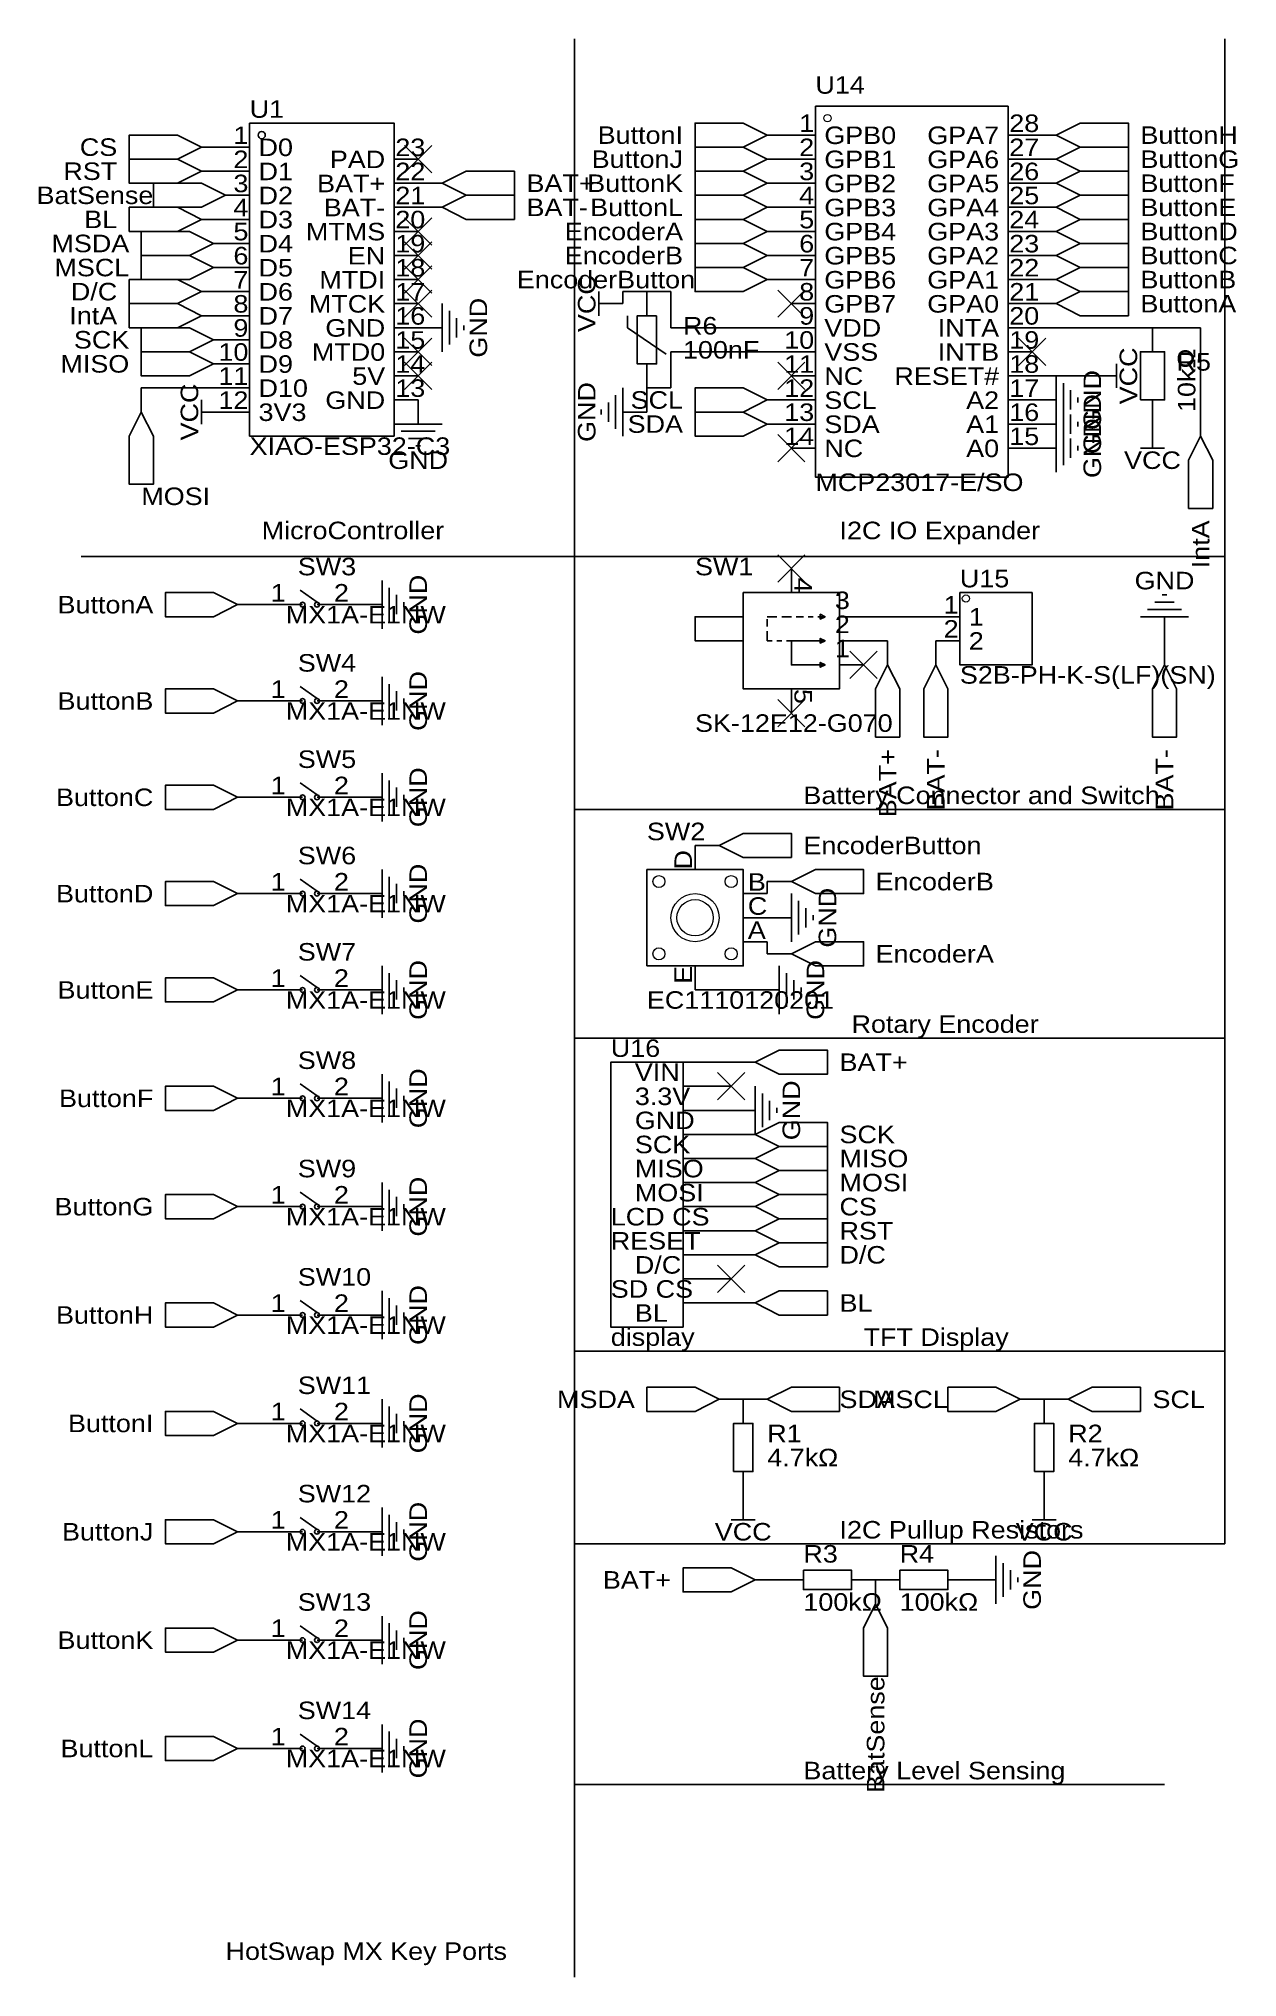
# Model space of a CAD drawing. Header units: millimetres. Extents: x -2 to 125, y 3 to 207.
import ezdxf
from ezdxf.enums import TextEntityAlignment as Align

# ---------------------------------------------------------------- set-up
doc = ezdxf.new("R2010")
doc.units = ezdxf.units.MM
doc.header["$MEASUREMENT"] = 0
doc.styles.get("Standard").update_dxf_attribs({"font": 'arial.ttf'})

msp = doc.modelspace()

# ---------------------------------------------------------------- texts
at = {"color": 1, "true_color": 0x000080, "width": 1.1}
for s, height, p in [('U14', 1.849, (80.01, 200.66)), ('U1', 1.849, (20.32, 198.12)), ('R6', 1.849, (66.04, 175.26)), ('100nF', 1.849, (66.04, 172.72)), ('R5', 1.849, (118.11, 171.45)), ('XIAO-ESP32-C3', 1.8491, (20.32, 162.56)), ('MCP23017-E/SO', 1.8491, (80.01, 158.75)), ('SW3', 1.849, (25.4, 149.86)), ('SW1', 1.849, (67.31, 149.86)), ('U15', 1.849, (95.25, 148.59)), ('MX1A-E1NW', 1.849, (24.13, 144.78)), ('SW4', 1.849, (25.4, 139.7)), ('S2B-PH-K-S(LF)(SN)', 1.8491, (95.25, 138.43)), ('MX1A-E1NW', 1.849, (24.13, 134.62)), ('SK-12E12-G070', 1.8491, (67.31, 133.35)), ('SW5', 1.849, (25.4, 129.54)), ('MX1A-E1NW', 1.849, (24.13, 124.46)), ('SW2', 1.849, (62.23, 121.92)), ('SW6', 1.849, (25.4, 119.38)), ('MX1A-E1NW', 1.849, (24.13, 114.3)), ('SW7', 1.849, (25.4, 109.22)), ('MX1A-E1NW', 1.849, (24.13, 104.14)), ('EC1110120201', 1.8491, (62.23, 104.14)), ('SW8', 1.849, (25.4, 97.79)), ('U16', 1.849, (58.42, 99.06)), ('MX1A-E1NW', 1.849, (24.13, 92.71)), ('SW9', 1.849, (25.4, 86.36)), ('MX1A-E1NW', 1.849, (24.13, 81.28)), ('SW10', 1.849, (25.4, 74.93)), ('MX1A-E1NW', 1.849, (24.13, 69.85)), ('display', 1.849, (58.42, 68.58)), ('SW11', 1.849, (25.4, 63.5)), ('MX1A-E1NW', 1.849, (24.13, 58.42)), ('R1', 1.849, (74.93, 58.42)), ('R2', 1.849, (106.68, 58.42)), ('4.7kΩ', 1.849, (74.93, 55.88)), ('4.7kΩ', 1.849, (106.68, 55.88)), ('SW12', 1.849, (25.4, 52.07)), ('MX1A-E1NW', 1.849, (24.13, 46.99)), ('R3', 1.849, (78.74, 45.72)), ('R4', 1.849, (88.9, 45.72)), ('SW13', 1.849, (25.4, 40.64)), ('100kΩ', 1.849, (78.74, 40.64)), ('100kΩ', 1.849, (88.9, 40.64)), ('MX1A-E1NW', 1.849, (24.13, 35.56)), ('SW14', 1.849, (25.4, 29.21)), ('MX1A-E1NW', 1.849, (24.13, 24.13))]:
    msp.add_text(s, height=height, dxfattribs=at).set_placement(p, align=Align.BOTTOM_LEFT)
at = {"color": 1, "true_color": 0x000000, "width": 1.1}
for s, height, p in [('1', 1.85, (79.88, 196.62)), ('1', 1.85, (20.19, 195.35)), ('2', 1.85, (79.88, 194.08)), ('GPA7', 1.849, (99.39, 195.35)), ('2', 1.85, (20.19, 192.81)), ('PAD', 1.849, (34.62, 192.81)), ('GPA6', 1.849, (99.39, 192.81)), ('3', 1.85, (20.19, 190.27)), ('BAT+', 1.849, (34.62, 190.27)), ('3', 1.85, (79.88, 191.54)), ('GPA5', 1.849, (99.39, 190.27)), ('4', 1.85, (79.88, 189)), ('GPA4', 1.849, (99.39, 187.73)), ('4', 1.85, (20.19, 187.73)), ('BAT-', 1.849, (34.62, 187.73)), ('5', 1.85, (79.88, 186.46)), ('5', 1.85, (20.19, 185.19)), ('MTMS', 1.849, (34.62, 185.19)), ('6', 1.85, (79.88, 183.92)), ('GPA3', 1.849, (99.39, 185.19)), ('6', 1.85, (20.19, 182.65)), ('EN', 1.849, (34.62, 182.65)), ('GPA2', 1.849, (99.39, 182.65)), ('7', 1.85, (20.19, 180.11)), ('MTDI', 1.849, (34.62, 180.11)), ('7', 1.85, (79.88, 181.38)), ('GPA1', 1.849, (99.39, 180.11)), ('8', 1.85, (20.19, 177.57)), ('MTCK', 1.849, (34.62, 177.57)), ('8', 1.85, (79.88, 178.84)), ('GPA0', 1.849, (99.39, 177.57)), ('9', 1.85, (79.88, 176.3)), ('9', 1.85, (20.19, 175.03)), ('GND', 1.849, (34.62, 175.03)), ('10', 1.849, (79.88, 173.76)), ('INTA', 1.849, (99.39, 175.03)), ('10', 1.849, (20.19, 172.49)), ('MTD0', 1.849, (34.62, 172.49)), ('INTB', 1.849, (99.39, 172.49)), ('11', 1.849, (20.19, 169.95)), ('5V', 1.849, (34.62, 169.95)), ('11', 1.849, (79.88, 171.22)), ('RESET#', 1.849, (99.39, 169.95)), ('12', 1.849, (20.19, 167.41)), ('GND', 1.849, (34.62, 167.41)), ('12', 1.849, (79.88, 168.68)), ('A2', 1.849, (99.39, 167.41)), ('13', 1.849, (79.88, 166.14)), ('14', 1.849, (79.88, 163.6)), ('A1', 1.849, (99.39, 164.87)), ('A0', 1.849, (99.39, 162.33)), ('1', 1.85, (24.13, 147.09)), ('1', 1.85, (95.12, 145.82)), ('2', 1.85, (95.12, 143.28)), ('1', 1.85, (24.13, 136.93)), ('1', 1.85, (24.13, 126.77)), ('1', 1.85, (24.13, 116.61)), ('1', 1.85, (24.13, 106.45)), ('1', 1.85, (24.13, 95.02)), ('1', 1.85, (24.13, 83.59)), ('1', 1.85, (24.13, 72.16)), ('1', 1.85, (24.13, 60.73)), ('1', 1.85, (24.13, 49.3)), ('1', 1.85, (24.13, 37.87)), ('1', 1.85, (24.13, 26.44))]:
    msp.add_text(s, height=height, dxfattribs=at).set_placement(p, align=Align.BOTTOM_RIGHT)
for s, height, p in [('28', 1.849, (100.46, 196.62)), ('D0', 1.849, (21.26, 194.08)), ('23', 1.849, (35.69, 194.08)), ('GPB0', 1.849, (80.95, 195.35)), ('27', 1.849, (100.46, 194.08)), ('GPB1', 1.849, (80.95, 192.81)), ('D1', 1.849, (21.26, 191.54)), ('22', 1.849, (35.69, 191.54)), ('GPB2', 1.849, (80.95, 190.27)), ('26', 1.849, (100.46, 191.54)), ('D2', 1.849, (21.26, 189)), ('21', 1.849, (35.69, 189)), ('GPB3', 1.849, (80.95, 187.73)), ('25', 1.849, (100.46, 189)), ('D3', 1.849, (21.26, 186.46)), ('20', 1.849, (35.69, 186.46)), ('24', 1.849, (100.46, 186.46)), ('D4', 1.849, (21.26, 183.92)), ('19', 1.849, (35.69, 183.92)), ('GPB4', 1.849, (80.95, 185.19)), ('23', 1.849, (100.46, 183.92)), ('GPB5', 1.849, (80.95, 182.65)), ('D5', 1.849, (21.26, 181.38)), ('18', 1.849, (35.69, 181.38)), ('GPB6', 1.849, (80.95, 180.11)), ('22', 1.849, (100.46, 181.38)), ('D6', 1.849, (21.26, 178.84)), ('17', 1.849, (35.69, 178.84)), ('GPB7', 1.849, (80.95, 177.57)), ('21', 1.849, (100.46, 178.84)), ('D7', 1.849, (21.26, 176.3)), ('16', 1.849, (35.69, 176.3)), ('20', 1.849, (100.46, 176.3)), ('D8', 1.849, (21.26, 173.76)), ('15', 1.849, (35.69, 173.76)), ('VDD', 1.849, (80.95, 175.03)), ('19', 1.849, (100.46, 173.76)), ('VSS', 1.849, (80.95, 172.49)), ('D9', 1.849, (21.26, 171.22)), ('14', 1.849, (35.69, 171.22)), ('NC', 1.849, (80.95, 169.95)), ('18', 1.849, (100.46, 171.22)), ('D10', 1.849, (21.26, 168.68)), ('13', 1.849, (35.69, 168.68)), ('SCL', 1.849, (80.95, 167.41)), ('17', 1.849, (100.46, 168.68)), ('3V3', 1.849, (21.26, 166.14)), ('16', 1.849, (100.46, 166.14)), ('SDA', 1.849, (80.95, 164.87)), ('15', 1.849, (100.46, 163.6)), ('NC', 1.849, (80.95, 162.33)), ('MicroController', 1.8491, (21.59, 153.67)), ('I2C IO Expander', 1.8491, (82.55, 153.67)), ('2', 1.85, (29.21, 147.09)), ('3', 1.85, (82.06, 146.3)), ('2', 1.85, (82.06, 143.76)), ('1', 1.85, (96.19, 144.55)), ('1', 1.85, (82.06, 141.22)), ('2', 1.85, (96.19, 142.01)), ('2', 1.85, (29.21, 136.93)), ('2', 1.85, (29.21, 126.77)), ('Battery Connector and Switch', 1.8491, (78.74, 125.73)), ('2', 1.85, (29.21, 116.61)), ('B', 1.85, (72.88, 116.59)), ('C', 1.85, (72.88, 114.05)), ('A', 1.85, (72.88, 111.51)), ('2', 1.85, (29.21, 106.45)), ('Rotary Encoder', 1.8491, (83.82, 101.6)), ('VIN', 1.849, (60.96, 96.52)), ('2', 1.85, (29.21, 95.02)), ('3.3V', 1.849, (60.96, 93.98)), ('GND', 1.849, (60.96, 91.44)), ('SCK', 1.849, (60.96, 88.9)), ('MISO', 1.849, (60.96, 86.36)), ('2', 1.85, (29.21, 83.59)), ('MOSI', 1.849, (60.96, 83.82)), ('LCD CS', 1.849, (58.42, 81.28)), ('RESET', 1.849, (58.42, 78.74)), ('D/C', 1.849, (60.96, 76.2)), ('SD CS', 1.849, (58.42, 73.66)), ('2', 1.85, (29.21, 72.16)), ('BL', 1.849, (60.96, 71.12)), ('TFT Display', 1.8491, (85.09, 68.58)), ('2', 1.85, (29.21, 60.73)), ('2', 1.85, (29.21, 49.3)), ('I2C Pullup Resistors', 1.8491, (82.55, 48.26)), ('2', 1.85, (29.21, 37.87)), ('2', 1.85, (29.21, 26.44)), ('Battery Level Sensing', 1.8491, (78.74, 22.86)), ('HotSwap MX Key Ports', 1.8491, (17.78, 3.81))]:
    msp.add_text(s, height=height, dxfattribs=at).set_placement(p, align=Align.BOTTOM_LEFT)
at = {"color": 1, "true_color": 0x000080, "width": 1.1}
for s, height, p in [('CS', 1.849, (6.35, 195.58)), ('CS', 1.849, (6.35, 195.58)), ('ButtonI', 1.849, (66.04, 196.85)), ('ButtonI', 1.849, (66.04, 196.85)), ('ButtonJ', 1.849, (66.04, 194.31)), ('ButtonJ', 1.849, (66.04, 194.31)), ('RST', 1.849, (6.35, 193.04)), ('RST', 1.849, (6.35, 193.04)), ('ButtonK', 1.849, (66.04, 191.77)), ('ButtonK', 1.849, (66.04, 191.77)), ('BatSense', 1.849, (10.16, 190.5)), ('BatSense', 1.849, (10.16, 190.5)), ('BL', 1.849, (6.35, 187.96)), ('BL', 1.849, (6.35, 187.96)), ('ButtonL', 1.849, (66.04, 189.23)), ('ButtonL', 1.849, (66.04, 189.23)), ('MSDA', 1.849, (7.62, 185.42)), ('MSDA', 1.849, (7.62, 185.42)), ('EncoderA', 1.849, (66.04, 186.69)), ('EncoderA', 1.849, (66.04, 186.69)), ('EncoderB', 1.849, (66.04, 184.15)), ('EncoderB', 1.849, (66.04, 184.15)), ('MSCL', 1.849, (7.62, 182.88)), ('MSCL', 1.849, (7.62, 182.88)), ('EncoderButton', 1.8491, (67.31, 181.61)), ('EncoderButton', 1.8491, (67.31, 181.61)), ('D/C', 1.849, (6.35, 180.34)), ('D/C', 1.849, (6.35, 180.34)), ('IntA', 1.849, (6.35, 177.8)), ('IntA', 1.849, (6.35, 177.8)), ('SCK', 1.849, (7.62, 175.26)), ('SCK', 1.849, (7.62, 175.26)), ('MISO', 1.849, (7.62, 172.72)), ('MISO', 1.849, (7.62, 172.72)), ('SCL', 1.849, (66.04, 168.91)), ('SCL', 1.849, (66.04, 168.91)), ('SDA', 1.849, (66.04, 166.37)), ('SDA', 1.849, (66.04, 166.37)), ('ButtonA', 1.849, (10.16, 147.32)), ('ButtonA', 1.849, (10.16, 147.32)), ('ButtonB', 1.849, (10.16, 137.16)), ('ButtonB', 1.849, (10.16, 137.16)), ('ButtonC', 1.849, (10.16, 127)), ('ButtonC', 1.849, (10.16, 127)), ('ButtonD', 1.849, (10.16, 116.84)), ('ButtonD', 1.849, (10.16, 116.84)), ('ButtonE', 1.849, (10.16, 106.68)), ('ButtonE', 1.849, (10.16, 106.68)), ('ButtonF', 1.849, (10.16, 95.25)), ('ButtonF', 1.849, (10.16, 95.25)), ('ButtonG', 1.849, (10.16, 83.82)), ('ButtonG', 1.849, (10.16, 83.82)), ('ButtonH', 1.849, (10.16, 72.39)), ('ButtonH', 1.849, (10.16, 72.39)), ('MSDA', 1.849, (60.96, 63.5)), ('MSDA', 1.849, (60.96, 63.5)), ('MSCL', 1.849, (93.98, 63.5)), ('MSCL', 1.849, (93.98, 63.5)), ('ButtonI', 1.849, (10.16, 60.96)), ('ButtonI', 1.849, (10.16, 60.96)), ('ButtonJ', 1.849, (10.16, 49.53)), ('ButtonJ', 1.849, (10.16, 49.53)), ('BAT+', 1.849, (64.77, 44.45)), ('BAT+', 1.849, (64.77, 44.45)), ('ButtonK', 1.849, (10.16, 38.1)), ('ButtonK', 1.849, (10.16, 38.1)), ('ButtonL', 1.849, (10.16, 26.67)), ('ButtonL', 1.849, (10.16, 26.67))]:
    msp.add_text(s, height=height, dxfattribs=at).set_placement(p, align=Align.MIDDLE_RIGHT)
for s, height, p in [('ButtonH', 1.849, (114.3, 196.85)), ('ButtonH', 1.849, (114.3, 196.85)), ('ButtonG', 1.849, (114.3, 194.31)), ('ButtonG', 1.849, (114.3, 194.31)), ('BAT+', 1.849, (49.53, 191.77)), ('BAT+', 1.849, (49.53, 191.77)), ('ButtonF', 1.849, (114.3, 191.77)), ('ButtonF', 1.849, (114.3, 191.77)), ('BAT-', 1.849, (49.53, 189.23)), ('BAT-', 1.849, (49.53, 189.23)), ('ButtonE', 1.849, (114.3, 189.23)), ('ButtonE', 1.849, (114.3, 189.23)), ('ButtonD', 1.849, (114.3, 186.69)), ('ButtonD', 1.849, (114.3, 186.69)), ('ButtonC', 1.849, (114.3, 184.15)), ('ButtonC', 1.849, (114.3, 184.15)), ('ButtonB', 1.849, (114.3, 181.61)), ('ButtonB', 1.849, (114.3, 181.61)), ('ButtonA', 1.849, (114.3, 179.07)), ('ButtonA', 1.849, (114.3, 179.07)), ('MOSI', 1.849, (8.89, 158.75)), ('MOSI', 1.849, (8.89, 158.75)), ('EncoderButton', 1.8491, (78.74, 121.92)), ('EncoderButton', 1.8491, (78.74, 121.92)), ('EncoderB', 1.849, (86.36, 118.11)), ('EncoderB', 1.849, (86.36, 118.11)), ('EncoderA', 1.849, (86.36, 110.49)), ('EncoderA', 1.849, (86.36, 110.49)), ('BAT+', 1.849, (82.55, 99.06)), ('BAT+', 1.849, (82.55, 99.06)), ('SCK', 1.849, (82.55, 91.44)), ('SCK', 1.849, (82.55, 91.44)), ('MISO', 1.849, (82.55, 88.9)), ('MISO', 1.849, (82.55, 88.9)), ('MOSI', 1.849, (82.55, 86.36)), ('MOSI', 1.849, (82.55, 86.36)), ('CS', 1.849, (82.55, 83.82)), ('CS', 1.849, (82.55, 83.82)), ('RST', 1.849, (82.55, 81.28)), ('RST', 1.849, (82.55, 81.28)), ('D/C', 1.849, (82.55, 78.74)), ('D/C', 1.849, (82.55, 78.74)), ('BL', 1.849, (82.55, 73.66)), ('BL', 1.849, (82.55, 73.66)), ('SDA', 1.849, (82.55, 63.5)), ('SDA', 1.849, (82.55, 63.5)), ('SCL', 1.849, (115.57, 63.5)), ('SCL', 1.849, (115.57, 63.5))]:
    msp.add_text(s, height=height, dxfattribs=at).set_placement(p, align=Align.MIDDLE_LEFT)
for s, p in [('VCC', (55.88, 179.07)), ('VCC', (55.88, 179.07)), ('GND', (44.45, 176.53)), ('GND', (44.45, 176.53)), ('VCC', (113.03, 171.45)), ('VCC', (113.03, 171.45)), ('GND', (109.22, 168.91)), ('GND', (109.22, 168.91)), ('VCC', (13.97, 167.64)), ('VCC', (13.97, 167.64)), ('GND', (55.88, 167.64)), ('GND', (55.88, 167.64)), ('GND', (109.22, 166.37)), ('GND', (109.22, 166.37)), ('GND', (109.22, 163.83)), ('GND', (109.22, 163.83)), ('GND', (38.1, 147.32)), ('GND', (38.1, 147.32)), ('GND', (38.1, 137.16)), ('GND', (38.1, 137.16)), ('GND', (38.1, 127)), ('GND', (38.1, 127)), ('GND', (38.1, 116.84)), ('GND', (38.1, 116.84)), ('GND', (81.28, 114.3)), ('GND', (81.28, 114.3)), ('GND', (38.1, 106.68)), ('GND', (38.1, 106.68)), ('GND', (80.01, 106.68)), ('GND', (80.01, 106.68)), ('GND', (38.1, 95.25)), ('GND', (38.1, 95.25)), ('GND', (77.47, 93.98)), ('GND', (77.47, 93.98)), ('GND', (38.1, 83.82)), ('GND', (38.1, 83.82)), ('GND', (38.1, 72.39)), ('GND', (38.1, 72.39)), ('GND', (38.1, 60.96)), ('GND', (38.1, 60.96)), ('GND', (38.1, 49.53)), ('GND', (38.1, 49.53)), ('GND', (102.87, 44.45)), ('GND', (102.87, 44.45)), ('GND', (38.1, 38.1)), ('GND', (38.1, 38.1)), ('GND', (38.1, 26.67)), ('GND', (38.1, 26.67))]:
    msp.add_text(s, height=1.849, rotation=90, dxfattribs=at).set_placement(p, align=Align.MIDDLE_CENTER)
msp.add_text('10kΩ', height=1.849, rotation=90, dxfattribs=at).set_placement((120.65, 167.64), align=Align.BOTTOM_LEFT)
for s, p in [('GND', (38.1, 162.56)), ('GND', (38.1, 162.56)), ('VCC', (115.57, 162.56)), ('VCC', (115.57, 162.56)), ('GND', (116.84, 149.86)), ('GND', (116.84, 149.86)), ('VCC', (72.39, 49.53)), ('VCC', (72.39, 49.53)), ('VCC', (104.14, 49.53)), ('VCC', (104.14, 49.53))]:
    msp.add_text(s, height=1.849, dxfattribs=at).set_placement(p, align=Align.MIDDLE_CENTER)
for s, p in [('IntA', (120.65, 156.21)), ('IntA', (120.65, 156.21)), ('BAT+', (87.63, 132.08)), ('BAT+', (87.63, 132.08)), ('BAT-', (92.71, 132.08)), ('BAT-', (92.71, 132.08)), ('BAT-', (116.84, 132.08)), ('BAT-', (116.84, 132.08)), ('BatSense', (86.36, 34.29)), ('BatSense', (86.36, 34.29))]:
    msp.add_text(s, height=1.849, rotation=90, dxfattribs=at).set_placement(p, align=Align.MIDDLE_RIGHT)
at = {"color": 1, "true_color": 0x000000, "width": 1.1}
for s, rotation, p in [('4', 270, (77.24, 148.59)), ('E', 90, (67.54, 109.22))]:
    msp.add_text(s, height=1.85, rotation=rotation, dxfattribs=at).set_placement(p, align=Align.BOTTOM_RIGHT)
for s, rotation, p in [('5', 270, (77.24, 138.43)), ('D', 90, (67.54, 119.38))]:
    msp.add_text(s, height=1.85, rotation=rotation, dxfattribs=at).set_placement(p, align=Align.BOTTOM_LEFT)

# ---------------------------------------------------------------- linework, layer by layer
at = {"color": 1, "true_color": 0x000000}
for points in [[(2.54, 152.4), (54.61, 152.4), (54.61, 180.34), (54.61, 207.01)], [(54.61, 152.4), (123.19, 152.4), (123.19, 207.01)], [(54.61, 152.4), (54.61, 2.54)], [(54.61, 125.73), (123.19, 125.73), (123.19, 152.4)], [(54.61, 101.6), (123.19, 101.6), (123.19, 125.73)], [(54.61, 68.58), (123.19, 68.58), (123.19, 101.6)], [(54.61, 48.26), (123.19, 48.26), (123.19, 68.58)], [(54.61, 22.86), (116.84, 22.86)]]:
    msp.add_lwpolyline(points, dxfattribs=at)
at = {"color": 1, "true_color": 0xa00000}
for points in [[(80.01, 199.9), (80.01, 160.78), (100.33, 160.78), (100.33, 199.9)], [(15.24, 195.58), (12.7, 196.85), (7.62, 196.85), (7.62, 194.31), (12.7, 194.31)], [(20.32, 198.12), (20.32, 165.1), (35.56, 165.1), (35.56, 198.12)], [(74.93, 196.85), (72.39, 198.12), (67.31, 198.12), (67.31, 195.58), (72.39, 195.58)], [(105.41, 196.85), (107.95, 195.58), (113.03, 195.58), (113.03, 198.12), (107.95, 198.12)], [(15.24, 193.04), (12.7, 194.31), (7.62, 194.31), (7.62, 191.77), (12.7, 191.77)], [(74.93, 194.31), (72.39, 195.58), (67.31, 195.58), (67.31, 193.04), (72.39, 193.04)], [(105.41, 194.31), (107.95, 193.04), (113.03, 193.04), (113.03, 195.58), (107.95, 195.58)], [(40.64, 191.77), (43.18, 190.5), (48.26, 190.5), (48.26, 193.04), (43.18, 193.04)], [(74.93, 191.77), (72.39, 193.04), (67.31, 193.04), (67.31, 190.5), (72.39, 190.5)], [(105.41, 191.77), (107.95, 190.5), (113.03, 190.5), (113.03, 193.04), (107.95, 193.04)], [(17.78, 190.5), (15.24, 191.77), (10.16, 191.77), (10.16, 189.23), (15.24, 189.23)], [(40.64, 189.23), (43.18, 187.96), (48.26, 187.96), (48.26, 190.5), (43.18, 190.5)], [(74.93, 189.23), (72.39, 190.5), (67.31, 190.5), (67.31, 187.96), (72.39, 187.96)], [(105.41, 189.23), (107.95, 187.96), (113.03, 187.96), (113.03, 190.5), (107.95, 190.5)], [(15.24, 187.96), (12.7, 189.23), (7.62, 189.23), (7.62, 186.69), (12.7, 186.69)], [(16.51, 185.42), (13.97, 186.69), (8.89, 186.69), (8.89, 184.15), (13.97, 184.15)], [(74.93, 186.69), (72.39, 187.96), (67.31, 187.96), (67.31, 185.42), (72.39, 185.42)], [(105.41, 186.69), (107.95, 185.42), (113.03, 185.42), (113.03, 187.96), (107.95, 187.96)], [(16.51, 182.88), (13.97, 184.15), (8.89, 184.15), (8.89, 181.61), (13.97, 181.61)], [(74.93, 184.15), (72.39, 185.42), (67.31, 185.42), (67.31, 182.88), (72.39, 182.88)], [(105.41, 184.15), (107.95, 182.88), (113.03, 182.88), (113.03, 185.42), (107.95, 185.42)], [(74.93, 181.61), (72.39, 182.88), (67.31, 182.88), (67.31, 180.34), (72.39, 180.34)], [(105.41, 181.61), (107.95, 180.34), (113.03, 180.34), (113.03, 182.88), (107.95, 182.88)], [(15.24, 180.34), (12.7, 181.61), (7.62, 181.61), (7.62, 179.07), (12.7, 179.07)], [(105.41, 179.07), (107.95, 177.8), (113.03, 177.8), (113.03, 180.34), (107.95, 180.34)], [(15.24, 177.8), (12.7, 179.07), (7.62, 179.07), (7.62, 176.53), (12.7, 176.53)], [(16.51, 175.26), (13.97, 176.53), (8.89, 176.53), (8.89, 173.99), (13.97, 173.99)], [(63.25, 177.8), (61.21, 177.8), (61.21, 172.72), (63.25, 172.72)], [(16.51, 172.72), (13.97, 173.99), (8.89, 173.99), (8.89, 171.45), (13.97, 171.45)], [(114.3, 168.91), (116.84, 168.91), (116.84, 173.99), (114.3, 173.99)], [(74.93, 168.91), (72.39, 170.18), (67.31, 170.18), (67.31, 167.64), (72.39, 167.64)], [(8.89, 167.64), (7.62, 165.1), (7.62, 160.02), (10.16, 160.02), (10.16, 165.1)], [(74.93, 166.37), (72.39, 167.64), (67.31, 167.64), (67.31, 165.1), (72.39, 165.1)], [(120.65, 165.1), (119.38, 162.56), (119.38, 157.48), (121.92, 157.48), (121.92, 162.56)], [(19.05, 147.32), (16.51, 148.59), (11.43, 148.59), (11.43, 146.05), (16.51, 146.05)], [(82.55, 148.59), (72.39, 148.59), (72.39, 138.43), (82.55, 138.43)], [(95.25, 148.59), (95.25, 140.97), (102.87, 140.97), (102.87, 148.59)], [(72.39, 146.05), (67.31, 146.05), (67.31, 143.51), (72.39, 143.51)], [(87.63, 140.97), (86.36, 138.43), (86.36, 133.35), (88.9, 133.35), (88.9, 138.43)], [(92.71, 140.97), (91.44, 138.43), (91.44, 133.35), (93.98, 133.35), (93.98, 138.43)], [(116.84, 140.97), (115.57, 138.43), (115.57, 133.35), (118.11, 133.35), (118.11, 138.43)], [(19.05, 137.16), (16.51, 138.43), (11.43, 138.43), (11.43, 135.89), (16.51, 135.89)], [(19.05, 127), (16.51, 128.27), (11.43, 128.27), (11.43, 125.73), (16.51, 125.73)], [(69.85, 121.92), (72.39, 120.65), (77.47, 120.65), (77.47, 123.19), (72.39, 123.19)], [(62.23, 109.22), (72.39, 109.22), (72.39, 119.38), (62.23, 119.38)], [(77.47, 118.11), (80.01, 116.84), (85.09, 116.84), (85.09, 119.38), (80.01, 119.38)], [(19.05, 116.84), (16.51, 118.11), (11.43, 118.11), (11.43, 115.57), (16.51, 115.57)], [(77.47, 110.49), (80.01, 109.22), (85.09, 109.22), (85.09, 111.76), (80.01, 111.76)], [(19.05, 106.68), (16.51, 107.95), (11.43, 107.95), (11.43, 105.41), (16.51, 105.41)], [(73.66, 99.06), (76.2, 97.79), (81.28, 97.79), (81.28, 100.33), (76.2, 100.33)], [(66.04, 99.06), (58.42, 99.06), (58.42, 71.12), (66.04, 71.12)], [(19.05, 95.25), (16.51, 96.52), (11.43, 96.52), (11.43, 93.98), (16.51, 93.98)], [(73.66, 91.44), (76.2, 90.17), (81.28, 90.17), (81.28, 92.71), (76.2, 92.71)], [(73.66, 88.9), (76.2, 87.63), (81.28, 87.63), (81.28, 90.17), (76.2, 90.17)], [(73.66, 86.36), (76.2, 85.09), (81.28, 85.09), (81.28, 87.63), (76.2, 87.63)], [(19.05, 83.82), (16.51, 85.09), (11.43, 85.09), (11.43, 82.55), (16.51, 82.55)], [(73.66, 83.82), (76.2, 82.55), (81.28, 82.55), (81.28, 85.09), (76.2, 85.09)], [(73.66, 81.28), (76.2, 80.01), (81.28, 80.01), (81.28, 82.55), (76.2, 82.55)], [(73.66, 78.74), (76.2, 77.47), (81.28, 77.47), (81.28, 80.01), (76.2, 80.01)], [(19.05, 72.39), (16.51, 73.66), (11.43, 73.66), (11.43, 71.12), (16.51, 71.12)], [(73.66, 73.66), (76.2, 72.39), (81.28, 72.39), (81.28, 74.93), (76.2, 74.93)], [(69.85, 63.5), (67.31, 64.77), (62.23, 64.77), (62.23, 62.23), (67.31, 62.23)], [(74.93, 63.5), (77.47, 62.23), (82.55, 62.23), (82.55, 64.77), (77.47, 64.77)], [(101.6, 63.5), (99.06, 64.77), (93.98, 64.77), (93.98, 62.23), (99.06, 62.23)], [(106.68, 63.5), (109.22, 62.23), (114.3, 62.23), (114.3, 64.77), (109.22, 64.77)], [(19.05, 60.96), (16.51, 62.23), (11.43, 62.23), (11.43, 59.69), (16.51, 59.69)], [(71.37, 55.88), (73.41, 55.88), (73.41, 60.96), (71.37, 60.96)], [(103.12, 55.88), (105.16, 55.88), (105.16, 60.96), (103.12, 60.96)], [(19.05, 49.53), (16.51, 50.8), (11.43, 50.8), (11.43, 48.26), (16.51, 48.26)], [(73.66, 44.45), (71.12, 45.72), (66.04, 45.72), (66.04, 43.18), (71.12, 43.18)], [(78.74, 45.47), (78.74, 43.43), (83.82, 43.43), (83.82, 45.47)], [(88.9, 45.47), (88.9, 43.43), (93.98, 43.43), (93.98, 45.47)], [(86.36, 41.91), (85.09, 39.37), (85.09, 34.29), (87.63, 34.29), (87.63, 39.37)], [(19.05, 38.1), (16.51, 39.37), (11.43, 39.37), (11.43, 36.83), (16.51, 36.83)], [(19.05, 26.67), (16.51, 27.94), (11.43, 27.94), (11.43, 25.4), (16.51, 25.4)]]:
    msp.add_lwpolyline(points, close=True, dxfattribs=at)
at = {"color": 1, "true_color": 0x880000}
for points in [[(77.47, 196.85), (74.93, 196.85)], [(77.47, 196.85), (80.01, 196.85)], [(102.87, 196.85), (100.33, 196.85)], [(102.87, 196.85), (105.41, 196.85)], [(17.78, 195.58), (15.24, 195.58)], [(17.78, 195.58), (20.32, 195.58)], [(38.1, 194.31), (35.56, 194.31)], [(77.47, 194.31), (74.93, 194.31)], [(77.47, 194.31), (80.01, 194.31)], [(102.87, 194.31), (100.33, 194.31)], [(102.87, 194.31), (105.41, 194.31)], [(17.78, 193.04), (15.24, 193.04)], [(17.78, 193.04), (20.32, 193.04)], [(17.78, 190.5), (20.32, 190.5)], [(20.32, 190.5), (17.78, 190.5)], [(38.1, 191.77), (35.56, 191.77)], [(38.1, 191.77), (40.64, 191.77)], [(77.47, 191.77), (74.93, 191.77)], [(77.47, 191.77), (80.01, 191.77)], [(102.87, 191.77), (100.33, 191.77)], [(102.87, 191.77), (105.41, 191.77)], [(38.1, 189.23), (35.56, 189.23)], [(38.1, 189.23), (40.64, 189.23)], [(77.47, 189.23), (74.93, 189.23)], [(77.47, 189.23), (80.01, 189.23)], [(102.87, 189.23), (100.33, 189.23)], [(102.87, 189.23), (105.41, 189.23)], [(17.78, 187.96), (15.24, 187.96)], [(17.78, 187.96), (20.32, 187.96)], [(38.1, 186.69), (35.56, 186.69)], [(77.47, 186.69), (74.93, 186.69)], [(77.47, 186.69), (80.01, 186.69)], [(102.87, 186.69), (100.33, 186.69)], [(102.87, 186.69), (105.41, 186.69)], [(19.05, 185.42), (16.51, 185.42)], [(17.78, 185.42), (20.32, 185.42)], [(38.1, 184.15), (35.56, 184.15)], [(77.47, 184.15), (74.93, 184.15)], [(77.47, 184.15), (80.01, 184.15)], [(102.87, 184.15), (100.33, 184.15)], [(102.87, 184.15), (105.41, 184.15)], [(19.05, 182.88), (16.51, 182.88)], [(17.78, 182.88), (20.32, 182.88)], [(17.78, 180.34), (15.24, 180.34)], [(17.78, 180.34), (20.32, 180.34)], [(38.1, 181.61), (35.56, 181.61)], [(62.23, 180.34), (62.23, 177.8)], [(77.47, 181.61), (74.93, 181.61)], [(77.47, 181.61), (80.01, 181.61)], [(102.87, 181.61), (100.33, 181.61)], [(102.87, 181.61), (105.41, 181.61)], [(38.1, 179.07), (35.56, 179.07)], [(59.69, 179.07), (58.42, 179.07)], [(77.47, 179.07), (80.01, 179.07)], [(102.87, 179.07), (100.33, 179.07)], [(102.87, 179.07), (105.41, 179.07)], [(17.78, 177.8), (15.24, 177.8)], [(17.78, 177.8), (20.32, 177.8)], [(38.1, 176.53), (35.56, 176.53)], [(38.1, 176.53), (40.64, 176.53)], [(77.47, 176.53), (80.01, 176.53)], [(102.87, 176.53), (100.33, 176.53)], [(115.57, 176.53), (115.57, 173.99)], [(19.05, 175.26), (16.51, 175.26)], [(17.78, 175.26), (20.32, 175.26)], [(38.1, 173.99), (35.56, 173.99)], [(77.47, 173.99), (80.01, 173.99)], [(102.87, 173.99), (100.33, 173.99)], [(19.05, 172.72), (16.51, 172.72)], [(17.78, 172.72), (20.32, 172.72)], [(62.23, 170.18), (62.23, 172.72)], [(8.89, 170.18), (8.89, 167.64)], [(17.78, 170.18), (20.32, 170.18)], [(38.1, 171.45), (35.56, 171.45)], [(77.47, 171.45), (80.01, 171.45)], [(102.87, 171.45), (100.33, 171.45)], [(109.22, 171.45), (110.49, 171.45)], [(38.1, 168.91), (35.56, 168.91)], [(38.1, 168.91), (38.1, 166.37)], [(77.47, 168.91), (74.93, 168.91)], [(77.47, 168.91), (80.01, 168.91)], [(102.87, 168.91), (100.33, 168.91)], [(102.87, 168.91), (105.41, 168.91)], [(115.57, 166.37), (115.57, 168.91)], [(17.78, 167.64), (16.51, 167.64)], [(17.78, 167.64), (20.32, 167.64)], [(62.23, 167.64), (59.69, 167.64)], [(77.47, 166.37), (74.93, 166.37)], [(77.47, 166.37), (80.01, 166.37)], [(102.87, 166.37), (100.33, 166.37)], [(102.87, 166.37), (105.41, 166.37)], [(115.57, 166.37), (115.57, 165.1)], [(120.65, 167.64), (120.65, 165.1)], [(77.47, 163.83), (80.01, 163.83)], [(102.87, 163.83), (100.33, 163.83)], [(102.87, 163.83), (105.41, 163.83)], [(77.47, 151.13), (77.47, 148.59)], [(21.59, 147.32), (19.05, 147.32)], [(21.59, 147.32), (24.13, 147.32)], [(31.75, 147.32), (29.21, 147.32)], [(31.75, 147.32), (34.29, 147.32)], [(85.09, 146.05), (82.55, 146.05)], [(92.71, 146.05), (95.25, 146.05)], [(116.84, 143.51), (116.84, 146.05)], [(85.09, 143.51), (82.55, 143.51)], [(87.63, 143.51), (87.63, 140.97)], [(92.71, 143.51), (95.25, 143.51)], [(92.71, 143.51), (92.71, 140.97)], [(116.84, 143.51), (116.84, 140.97)], [(85.09, 140.97), (82.55, 140.97)], [(21.59, 137.16), (19.05, 137.16)], [(21.59, 137.16), (24.13, 137.16)], [(31.75, 137.16), (29.21, 137.16)], [(31.75, 137.16), (34.29, 137.16)], [(77.47, 135.89), (77.47, 138.43)], [(21.59, 127), (19.05, 127)], [(21.59, 127), (24.13, 127)], [(31.75, 127), (29.21, 127)], [(31.75, 127), (34.29, 127)], [(67.31, 121.92), (67.31, 119.38)], [(67.31, 121.92), (69.85, 121.92)], [(21.59, 116.84), (19.05, 116.84)], [(21.59, 116.84), (24.13, 116.84)], [(31.75, 116.84), (29.21, 116.84)], [(31.75, 116.84), (34.29, 116.84)], [(74.93, 116.84), (72.39, 116.84)], [(74.93, 118.11), (77.47, 118.11)], [(74.93, 114.3), (72.39, 114.3)], [(74.93, 114.3), (77.47, 114.3)], [(74.93, 111.76), (72.39, 111.76)], [(74.93, 110.49), (77.47, 110.49)], [(67.31, 106.68), (67.31, 109.22)], [(21.59, 106.68), (19.05, 106.68)], [(21.59, 106.68), (24.13, 106.68)], [(31.75, 106.68), (29.21, 106.68)], [(31.75, 106.68), (34.29, 106.68)], [(73.66, 106.68), (76.2, 106.68)], [(71.12, 99.06), (66.04, 99.06)], [(71.12, 99.06), (73.66, 99.06)], [(71.12, 96.52), (66.04, 96.52)], [(21.59, 95.25), (19.05, 95.25)], [(21.59, 95.25), (24.13, 95.25)], [(31.75, 95.25), (29.21, 95.25)], [(31.75, 95.25), (34.29, 95.25)], [(71.12, 93.98), (66.04, 93.98)], [(71.12, 93.98), (73.66, 93.98)], [(71.12, 91.44), (66.04, 91.44)], [(71.12, 91.44), (73.66, 91.44)], [(71.12, 88.9), (66.04, 88.9)], [(71.12, 88.9), (73.66, 88.9)], [(71.12, 86.36), (66.04, 86.36)], [(71.12, 86.36), (73.66, 86.36)], [(21.59, 83.82), (19.05, 83.82)], [(21.59, 83.82), (24.13, 83.82)], [(31.75, 83.82), (29.21, 83.82)], [(31.75, 83.82), (34.29, 83.82)], [(71.12, 83.82), (66.04, 83.82)], [(71.12, 83.82), (73.66, 83.82)], [(71.12, 81.28), (66.04, 81.28)], [(71.12, 81.28), (73.66, 81.28)], [(71.12, 78.74), (66.04, 78.74)], [(71.12, 78.74), (73.66, 78.74)], [(71.12, 76.2), (66.04, 76.2)], [(71.12, 73.66), (66.04, 73.66)], [(71.12, 73.66), (73.66, 73.66)], [(21.59, 72.39), (19.05, 72.39)], [(21.59, 72.39), (24.13, 72.39)], [(31.75, 72.39), (29.21, 72.39)], [(31.75, 72.39), (34.29, 72.39)], [(72.39, 63.5), (69.85, 63.5)], [(72.39, 63.5), (72.39, 60.96)], [(72.39, 63.5), (74.93, 63.5)], [(104.14, 63.5), (101.6, 63.5)], [(104.14, 63.5), (104.14, 60.96)], [(104.14, 63.5), (106.68, 63.5)], [(21.59, 60.96), (19.05, 60.96)], [(21.59, 60.96), (24.13, 60.96)], [(31.75, 60.96), (29.21, 60.96)], [(31.75, 60.96), (34.29, 60.96)], [(72.39, 53.34), (72.39, 55.88)], [(104.14, 53.34), (104.14, 55.88)], [(72.39, 53.34), (72.39, 52.07)], [(104.14, 53.34), (104.14, 52.07)], [(21.59, 49.53), (19.05, 49.53)], [(21.59, 49.53), (24.13, 49.53)], [(31.75, 49.53), (29.21, 49.53)], [(31.75, 49.53), (34.29, 49.53)], [(76.2, 44.45), (73.66, 44.45)], [(76.2, 44.45), (78.74, 44.45)], [(86.36, 44.45), (83.82, 44.45)], [(86.36, 44.45), (88.9, 44.45)], [(86.36, 44.45), (86.36, 41.91)], [(96.52, 44.45), (93.98, 44.45)], [(96.52, 44.45), (99.06, 44.45)], [(21.59, 38.1), (19.05, 38.1)], [(21.59, 38.1), (24.13, 38.1)], [(31.75, 38.1), (29.21, 38.1)], [(31.75, 38.1), (34.29, 38.1)], [(21.59, 26.67), (19.05, 26.67)], [(21.59, 26.67), (24.13, 26.67)], [(31.75, 26.67), (29.21, 26.67)], [(31.75, 26.67), (34.29, 26.67)]]:
    msp.add_lwpolyline(points, dxfattribs=at)
at = {"color": 1, "true_color": 0x33cc33}
for points in [[(39.54, 195.75), (36.66, 192.87)], [(36.66, 195.75), (39.54, 192.87)], [(39.54, 188.13), (36.66, 185.25)], [(36.66, 188.13), (39.54, 185.25)], [(39.54, 185.59), (36.66, 182.71)], [(36.66, 185.59), (39.54, 182.71)], [(39.54, 183.05), (36.66, 180.17)], [(36.66, 183.05), (39.54, 180.17)], [(39.54, 180.51), (36.66, 177.63)], [(36.66, 180.51), (39.54, 177.63)], [(78.91, 180.51), (76.03, 177.63)], [(76.03, 180.51), (78.91, 177.63)], [(39.54, 175.43), (36.66, 172.55)], [(36.66, 175.43), (39.54, 172.55)], [(104.31, 175.43), (101.43, 172.55)], [(101.43, 175.43), (104.31, 172.55)], [(39.54, 172.89), (36.66, 170.01)], [(36.66, 172.89), (39.54, 170.01)], [(78.91, 172.89), (76.03, 170.01)], [(76.03, 172.89), (78.91, 170.01)], [(78.91, 165.27), (76.03, 162.39)], [(76.03, 165.27), (78.91, 162.39)], [(78.91, 152.57), (76.03, 149.69)], [(76.03, 152.57), (78.91, 149.69)], [(86.53, 142.41), (83.65, 139.53)], [(83.65, 142.41), (86.53, 139.53)], [(78.91, 137.33), (76.03, 134.45)], [(76.03, 137.33), (78.91, 134.45)], [(72.56, 97.96), (69.68, 95.08)], [(69.68, 97.96), (72.56, 95.08)], [(72.56, 77.64), (69.68, 74.76)], [(69.68, 77.64), (72.56, 74.76)]]:
    msp.add_lwpolyline(points, dxfattribs=at)
at = {"color": 1, "true_color": 0x008800}
for points in [[(17.78, 190.5), (20.32, 190.5)], [(17.78, 185.42), (19.05, 185.42)], [(17.78, 182.88), (19.05, 182.88)], [(62.23, 180.34), (59.69, 180.34)], [(59.69, 180.34), (59.69, 179.07)], [(62.23, 180.34), (64.77, 180.34)], [(64.77, 180.34), (64.77, 176.53)], [(64.77, 176.53), (77.47, 176.53)], [(102.87, 176.53), (115.57, 176.53)], [(120.65, 176.53), (115.57, 176.53)], [(120.65, 167.64), (120.65, 176.53)], [(17.78, 175.26), (19.05, 175.26)], [(64.77, 170.18), (64.77, 173.99)], [(64.77, 173.99), (77.47, 173.99)], [(17.78, 172.72), (19.05, 172.72)], [(17.78, 170.18), (8.89, 170.18)], [(62.23, 167.64), (62.23, 170.18)], [(62.23, 170.18), (64.77, 170.18)], [(102.87, 171.45), (109.22, 171.45)], [(92.71, 146.05), (85.09, 146.05)], [(87.63, 143.51), (85.09, 143.51)], [(74.93, 118.11), (74.93, 116.84)], [(74.93, 111.76), (74.93, 110.49)], [(73.66, 106.68), (67.31, 106.68)]]:
    msp.add_lwpolyline(points, dxfattribs=at)
at = {"color": 1, "true_color": 0xa00000}
for points in [[(57.15, 177.8), (57.15, 180.34)], [(40.64, 173.99), (40.64, 179.07)], [(41.4, 174.75), (41.4, 178.31)], [(57.15, 179.07), (58.42, 179.07)], [(42.16, 175.51), (42.16, 177.55)], [(42.93, 176.28), (42.93, 176.78)], [(64.26, 173.74), (60.2, 176.53), (60.2, 177.8)], [(111.76, 172.72), (111.76, 170.18)], [(59.69, 170.18), (59.69, 165.1)], [(105.41, 166.37), (105.41, 171.45)], [(106.17, 167.13), (106.17, 170.69)], [(106.93, 167.89), (106.93, 169.93)], [(111.76, 171.45), (110.49, 171.45)], [(15.24, 166.37), (15.24, 168.91)], [(57.4, 167.89), (57.4, 167.39)], [(58.17, 168.66), (58.17, 166.62)], [(58.93, 169.42), (58.93, 165.86)], [(105.41, 163.83), (105.41, 168.91)], [(106.17, 164.59), (106.17, 168.15)], [(107.7, 168.66), (107.7, 169.16)], [(15.24, 167.64), (16.51, 167.64)], [(35.56, 166.37), (40.64, 166.37)], [(105.41, 161.29), (105.41, 166.37)], [(106.93, 165.35), (106.93, 167.39)], [(107.7, 166.12), (107.7, 166.62)], [(36.32, 165.61), (39.88, 165.61)], [(37.08, 164.85), (39.12, 164.85)], [(37.85, 164.08), (38.35, 164.08)], [(106.17, 162.05), (106.17, 165.61)], [(106.93, 162.81), (106.93, 164.85)], [(107.7, 163.58), (107.7, 164.08)], [(116.84, 163.83), (114.3, 163.83)], [(115.57, 163.83), (115.57, 165.1)], [(34.29, 144.78), (34.29, 149.86)], [(24.13, 147.32), (25.15, 147.32)], [(25.15, 147.32), (25.91, 147.32)], [(25.65, 148.84), (27.43, 147.57)], [(29.21, 147.32), (27.43, 147.32)], [(35.05, 145.54), (35.05, 149.1)], [(35.81, 146.3), (35.81, 148.34)], [(36.58, 147.07), (36.58, 147.57)], [(117.86, 147.57), (115.82, 147.57)], [(117.09, 148.34), (116.59, 148.34)], [(74.93, 146.05), (75.95, 146.05)], [(74.93, 145.03), (74.93, 145.8)], [(76.45, 146.05), (77.47, 146.05)], [(77.98, 146.05), (78.74, 146.05)], [(79.25, 146.05), (79.76, 146.05)], [(80.26, 146.05), (81.03, 146.05), (80.52, 145.8), (80.52, 146.3), (81.03, 146.05)], [(119.38, 146.05), (114.3, 146.05)], [(118.62, 146.81), (115.06, 146.81)], [(75.44, 143.51), (74.93, 143.51), (74.93, 144.53)], [(76.45, 143.51), (75.95, 143.51)], [(77.47, 143.51), (76.96, 143.51)], [(81.03, 140.97), (77.47, 140.97), (77.47, 143.51), (81.03, 143.51)], [(80.26, 143.51), (81.03, 143.51), (80.52, 143.26), (80.52, 143.76), (81.03, 143.51)], [(80.26, 140.97), (81.03, 140.97), (80.52, 140.72), (80.52, 141.22), (81.03, 140.97)], [(34.29, 134.62), (34.29, 139.7)], [(24.13, 137.16), (25.15, 137.16)], [(25.15, 137.16), (25.91, 137.16)], [(25.65, 138.68), (27.43, 137.41)], [(29.21, 137.16), (27.43, 137.16)], [(35.05, 135.38), (35.05, 138.94)], [(35.81, 136.14), (35.81, 138.18)], [(36.58, 136.91), (36.58, 137.41)], [(34.29, 124.46), (34.29, 129.54)], [(24.13, 127), (25.15, 127)], [(25.15, 127), (25.91, 127)], [(25.65, 128.52), (27.43, 127.25)], [(29.21, 127), (27.43, 127)], [(35.05, 125.22), (35.05, 128.78)], [(35.81, 125.98), (35.81, 128.02)], [(36.58, 126.75), (36.58, 127.25)], [(34.29, 114.3), (34.29, 119.38)], [(35.05, 115.06), (35.05, 118.62)], [(24.13, 116.84), (25.15, 116.84)], [(25.15, 116.84), (25.91, 116.84)], [(25.65, 118.36), (27.43, 117.09)], [(29.21, 116.84), (27.43, 116.84)], [(35.81, 115.82), (35.81, 117.86)], [(36.58, 116.59), (36.58, 117.09)], [(77.47, 111.76), (77.47, 116.84)], [(78.23, 112.52), (78.23, 116.08)], [(78.99, 113.28), (78.99, 115.32)], [(79.76, 114.05), (79.76, 114.55)], [(34.29, 104.14), (34.29, 109.22)], [(35.05, 104.9), (35.05, 108.46)], [(76.2, 104.14), (76.2, 109.22)], [(76.96, 104.9), (76.96, 108.46)], [(24.13, 106.68), (25.15, 106.68)], [(25.15, 106.68), (25.91, 106.68)], [(25.65, 108.2), (27.43, 106.93)], [(29.21, 106.68), (27.43, 106.68)], [(35.81, 105.66), (35.81, 107.7)], [(36.58, 106.43), (36.58, 106.93)], [(77.72, 105.66), (77.72, 107.7)], [(78.49, 106.43), (78.49, 106.93)], [(25.65, 96.77), (27.43, 95.5)], [(34.29, 92.71), (34.29, 97.79)], [(35.05, 93.47), (35.05, 97.03)], [(35.81, 94.23), (35.81, 96.27)], [(73.66, 91.44), (73.66, 96.52)], [(24.13, 95.25), (25.15, 95.25)], [(25.15, 95.25), (25.91, 95.25)], [(29.21, 95.25), (27.43, 95.25)], [(36.58, 95), (36.58, 95.5)], [(74.42, 92.2), (74.42, 95.76)], [(75.18, 92.96), (75.18, 95)], [(75.95, 93.73), (75.95, 94.23)], [(34.29, 81.28), (34.29, 86.36)], [(25.65, 85.34), (27.43, 84.07)], [(35.05, 82.04), (35.05, 85.6)], [(35.81, 82.8), (35.81, 84.84)], [(36.58, 83.57), (36.58, 84.07)], [(24.13, 83.82), (25.15, 83.82)], [(25.15, 83.82), (25.91, 83.82)], [(29.21, 83.82), (27.43, 83.82)], [(25.65, 73.91), (27.43, 72.64)], [(34.29, 69.85), (34.29, 74.93)], [(35.05, 70.61), (35.05, 74.17)], [(24.13, 72.39), (25.15, 72.39)], [(25.15, 72.39), (25.91, 72.39)], [(29.21, 72.39), (27.43, 72.39)], [(35.81, 71.37), (35.81, 73.41)], [(36.58, 72.14), (36.58, 72.64)], [(34.29, 58.42), (34.29, 63.5)], [(25.65, 62.48), (27.43, 61.21)], [(35.05, 59.18), (35.05, 62.74)], [(35.81, 59.94), (35.81, 61.98)], [(24.13, 60.96), (25.15, 60.96)], [(25.15, 60.96), (25.91, 60.96)], [(29.21, 60.96), (27.43, 60.96)], [(36.58, 60.71), (36.58, 61.21)], [(34.29, 46.99), (34.29, 52.07)], [(35.05, 47.75), (35.05, 51.31)], [(72.39, 50.8), (72.39, 52.07)], [(104.14, 50.8), (104.14, 52.07)], [(24.13, 49.53), (25.15, 49.53)], [(25.15, 49.53), (25.91, 49.53)], [(25.65, 51.05), (27.43, 49.78)], [(29.21, 49.53), (27.43, 49.53)], [(35.81, 48.51), (35.81, 50.55)], [(36.58, 49.28), (36.58, 49.78)], [(73.66, 50.8), (71.12, 50.8)], [(105.41, 50.8), (102.87, 50.8)], [(99.06, 41.91), (99.06, 46.99)], [(99.82, 42.67), (99.82, 46.23)], [(100.58, 43.43), (100.58, 45.47)], [(101.35, 44.2), (101.35, 44.7)], [(25.65, 39.62), (27.43, 38.35)], [(34.29, 35.56), (34.29, 40.64)], [(35.05, 36.32), (35.05, 39.88)], [(35.81, 37.08), (35.81, 39.12)], [(24.13, 38.1), (25.15, 38.1)], [(25.15, 38.1), (25.91, 38.1)], [(29.21, 38.1), (27.43, 38.1)], [(36.58, 37.85), (36.58, 38.35)], [(34.29, 24.13), (34.29, 29.21)], [(24.13, 26.67), (25.15, 26.67)], [(25.15, 26.67), (25.91, 26.67)], [(25.65, 28.19), (27.43, 26.92)], [(29.21, 26.67), (27.43, 26.67)], [(35.05, 24.89), (35.05, 28.45)], [(35.81, 25.65), (35.81, 27.69)], [(36.58, 26.42), (36.58, 26.92)]]:
    msp.add_lwpolyline(points, dxfattribs=at)
at = {"color": 1, "lineweight": 0, "true_color": 0xa00000}
for centre, radius in [((81.28, 198.63), 0.381), ((81.28, 198.63), 0.381), ((95.89, 147.96), 0.381), ((63.5, 118.11), 0.635), ((71.12, 118.11), 0.635), ((67.31, 114.3), 2.54), ((67.31, 114.3), 1.91), ((63.5, 110.49), 0.635), ((71.12, 110.49), 0.635)]:
    msp.add_circle(centre, radius, dxfattribs=at)
at = {"true_color": 0xa00000}
for centre, major_axis in [((21.59, 196.85), (0.381, 0)), ((25.91, 147.32), (0.254, 0)), ((27.43, 147.32), (0.254, 0)), ((25.91, 137.16), (0.254, 0)), ((27.43, 137.16), (0.254, 0)), ((25.91, 127), (0.254, 0)), ((27.43, 127), (0.254, 0)), ((25.91, 116.84), (0.254, 0)), ((27.43, 116.84), (0.254, 0)), ((25.91, 106.68), (0.254, 0)), ((27.43, 106.68), (0.254, 0)), ((25.91, 95.25), (0.254, 0)), ((27.43, 95.25), (0.254, 0)), ((25.91, 83.82), (0.254, 0)), ((27.43, 83.82), (0.254, 0)), ((25.91, 72.39), (0.254, 0)), ((27.43, 72.39), (0.254, 0)), ((25.91, 60.96), (0.254, 0)), ((27.43, 60.96), (0.254, 0)), ((25.91, 49.53), (0.254, 0)), ((27.43, 49.53), (0.254, 0)), ((25.91, 38.1), (0.254, 0)), ((27.43, 38.1), (0.254, 0)), ((25.91, 26.67), (0.254, 0)), ((27.43, 26.67), (0.254, 0))]:
    msp.add_ellipse(centre, major_axis=major_axis, ratio=1, dxfattribs=at)

msp.set_redraw_order([(e.dxf.handle, doc.entitydb.next_handle()) for e in msp.query("TEXT MTEXT ATTDEF DIMENSION ARC_DIMENSION")])  # texts and dimensions are drawn at this point

doc.saveas('drawing.dxf')
